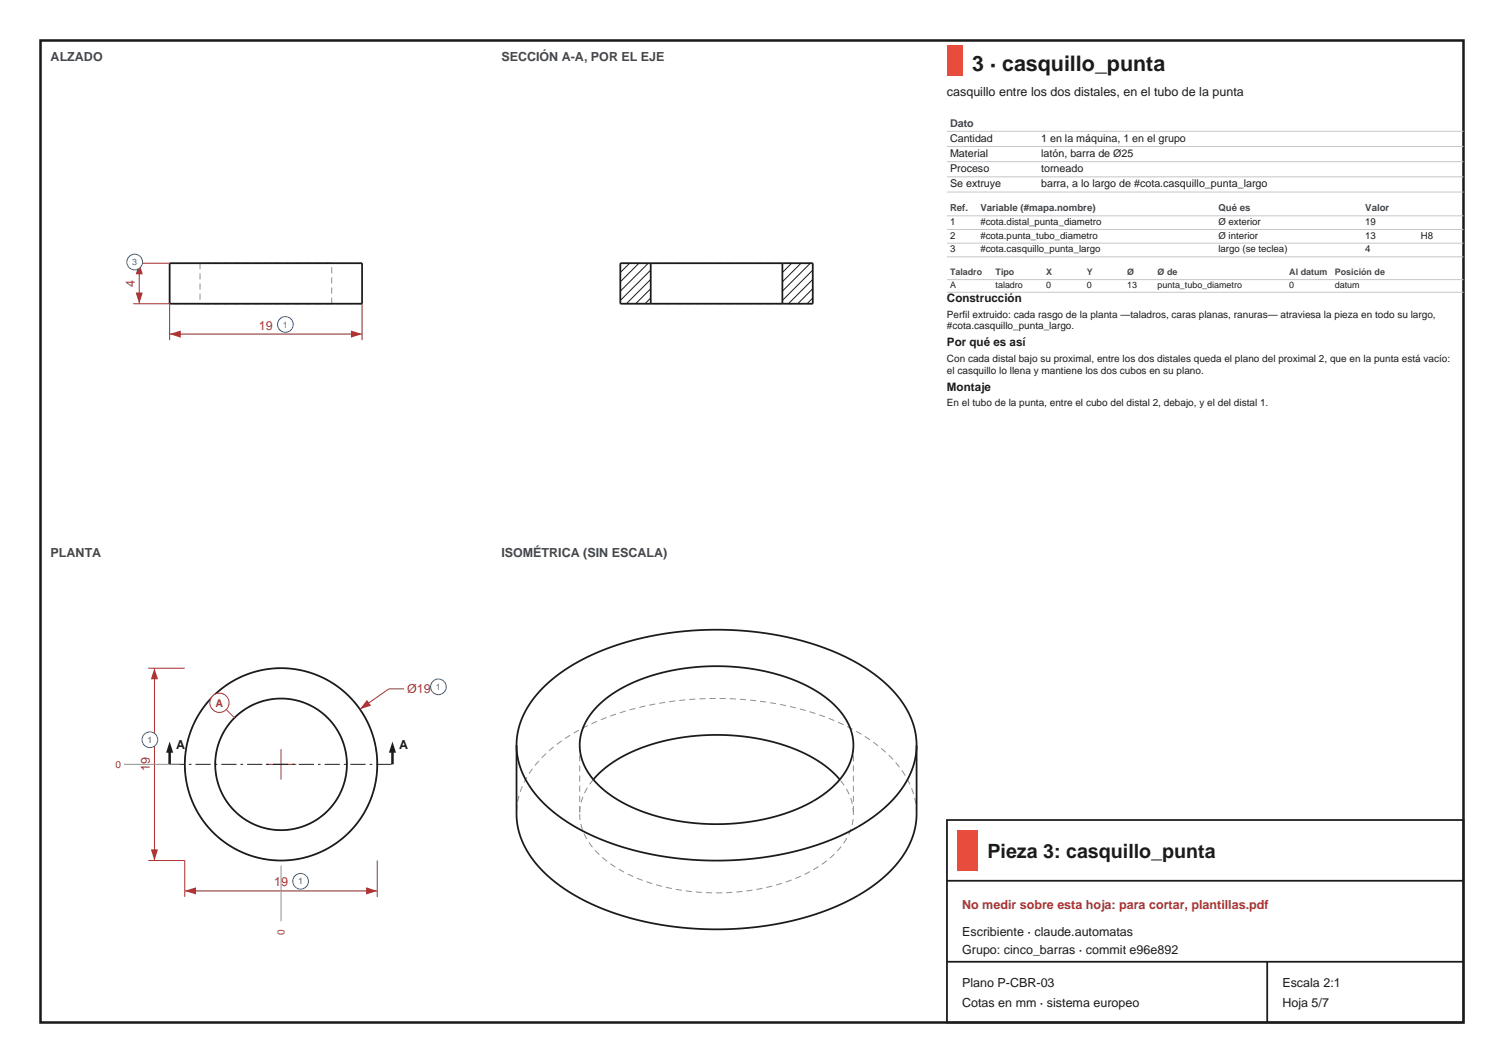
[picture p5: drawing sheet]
<svg xmlns="http://www.w3.org/2000/svg" width="297mm" height="210mm" viewBox="0 0 297 210" stroke-linecap="round" stroke-linejoin="round" font-family="sans-serif">
<defs><g id="words">
<text font-size="4.2" fill="#1b1b1b" x="192" y="14">3 · casquillo_punta</text>
<text font-size="3.9" fill="#1b1b1b" x="195" y="169.5">Pieza 3: casquillo_punta</text>
<g font-size="2.5" fill="#41464d">
<text x="10" y="12">ALZADO</text>
<text x="99" y="12">SECCIÓN A-A, POR EL EJE</text>
<text x="10" y="110">PLANTA</text>
<text x="99" y="110">ISOMÉTRICA (SIN ESCALA)</text>
</g>
<g font-size="2.5" fill="#1b1b1b">
<text x="187" y="19">casquillo entre los dos distales, en el tubo de la punta</text>
<text x="34.8" y="148">A</text>
<text x="78.8" y="148">A</text>
<text x="190" y="185">Escribiente · claude.automatas</text>
<text x="190" y="188.5">Grupo: cinco_barras · commit e96e892</text>
<text x="190" y="195">Plano P-CBR-03</text>
<text x="253.2" y="195">Escala 2:1</text>
<text x="190" y="199">Cotas en mm · sistema europeo</text>
<text x="253.2" y="199">Hoja 5/7</text>
</g>
<g font-size="2.5" fill="#b03030">
<text x="26.6" y="56.7" transform="rotate(-90 26.6 56.7)">4</text>
<text x="51.1" y="65.1">19</text>
<text x="80.4" y="136.9">Ø19</text>
<text x="29.6" y="152.4" transform="rotate(-90 29.6 152.4)">19</text>
<text x="54.1" y="175.1">19</text>
<text x="190" y="179.5">No medir sobre esta hoja: para cortar, plantillas.pdf</text>
</g>
<g font-size="2.3" fill="#1b1b1b">
<text x="187" y="59.7">Construcción</text>
<text x="187" y="68.4">Por qué es así</text>
<text x="187" y="77.1">Montaje</text>
</g>
<text font-size="2.1" fill="#41464d" x="187.6" y="25">Dato</text>
<g font-size="2.1" fill="#1b1b1b">
<text x="187.6" y="28">Cantidad</text>
<text x="205.6" y="28">1 en la máquina, 1 en el grupo</text>
<text x="187.6" y="31">Material</text>
<text x="187.6" y="34">Proceso</text>
<text x="205.6" y="31">latón, barra de Ø25</text>
<text x="205.6" y="34">torneado</text>
<text x="187.6" y="37">Se extruye</text>
<text x="205.6" y="37">barra, a lo largo de #cota.casquillo_punta_largo</text>
</g>
<text font-size="2.1" fill="#b03030" x="42.6" y="139.6">A</text>
<g font-size="2" fill="#1b1b1b">
<text x="187" y="62.7">Perfil extruido: cada rasgo de la planta —taladros, caras planas, ranuras— atraviesa la pieza en todo su largo,</text>
<text x="187" y="65.1">#cota.casquillo_punta_largo.</text>
<text x="187" y="71.4">Con cada distal bajo su proximal, entre los dos distales queda el plano del proximal 2, que en la punta está vacío:</text>
<text x="187" y="73.8">el casquillo lo llena y mantiene los dos cubos en su plano.</text>
<text x="187" y="80.1">En el tubo de la punta, entre el cubo del distal 2, debajo, y el del distal 1.</text>
</g>
<g font-size="2" fill="#b03030">
<text x="22.8" y="151.7">0</text>
<text x="56.2" y="184.7" transform="rotate(-90 56.2 184.7)">0</text>
</g>
<g font-size="1.9" fill="#41464d">
<text x="187.6" y="41.7">Ref.</text>
<text x="193.6" y="41.7">Variable (#mapa.nombre)</text>
<text x="240.6" y="41.7">Qué es</text>
<text x="269.6" y="41.7">Valor</text>
</g>
<g font-size="1.9" fill="#1b1b1b">
<text x="187.6" y="44.4">1</text>
<text x="187.6" y="47.1">2</text>
<text x="193.6" y="44.4">#cota.distal_punta_diametro</text>
<text x="193.6" y="47.1">#cota.punta_tubo_diametro</text>
<text x="240.6" y="44.4">Ø exterior</text>
<text x="240.6" y="47.1">Ø interior</text>
<text x="269.6" y="44.4">19</text>
<text x="269.6" y="47.1">13</text>
<text x="280.6" y="47.1">H8</text>
<text x="187.6" y="49.8">3</text>
<text x="193.6" y="49.8">#cota.casquillo_punta_largo</text>
<text x="240.6" y="49.8">largo (se teclea)</text>
<text x="269.6" y="49.8">4</text>
</g>
<g font-size="1.8" fill="#1b5fb0">
<text x="26.1" y="52.4">3</text>
<text x="55.9" y="64.7">1</text>
<text x="86.1" y="136.3">1</text>
<text x="29.1" y="146.7">1</text>
<text x="58.9" y="174.7">1</text>
</g>
<g font-size="1.8" fill="#41464d">
<text x="187.6" y="54.3">Taladro</text>
<text x="196.6" y="54.3">Tipo</text>
<text x="206.6" y="54.3">X</text>
<text x="214.6" y="54.3">Y</text>
<text x="222.6" y="54.3">Ø</text>
<text x="228.6" y="54.3">Ø de</text>
<text x="254.6" y="54.3">Al datum</text>
<text x="263.6" y="54.3">Posición de</text>
</g>
<g font-size="1.8" fill="#1b1b1b">
<text x="187.6" y="56.8">A</text>
<text x="196.6" y="56.8">taladro</text>
<text x="206.6" y="56.8">0</text>
<text x="214.6" y="56.8">0</text>
<text x="222.6" y="56.8">13</text>
<text x="228.6" y="56.8">punta_tubo_diametro</text>
<text x="254.6" y="56.8">0</text>
<text x="263.6" y="56.8">datum</text>
</g>
</g></defs>
<path d="M8 8h281v194h-281z" fill="none" stroke="#1b1b1b" stroke-width=".5"/>
<path d="M39.5 60h26M39.5 52h26M39.5 52v8M65.5 60v-8M65.5 60h-26M65.5 52h-26M71.5 60h-38M71.5 52h-38" fill="none" stroke="#8a8f96" stroke-width=".2" stroke-dasharray="1.2 .8" stroke-linecap="butt"/>
<path d="M33.5 52h38v8h-38z" fill="none" stroke="#1b1b1b" stroke-width=".35"/>
<path d="M33.5 60v7.2M71.5 60v7.2M33.5 66h38" fill="none" stroke="#b03030" stroke-width=".2"/>
<g fill="#b03030">
<path d="M33.5 66l2.2-.7v1.4z"/>
<path d="M69.3 65.3l2.2 .7-2.2 .7z"/>
</g>
<circle cx="56.4" cy="64.1" r="1.55" fill="#fff" stroke="#1b5fb0" stroke-width=".2"/>
<path d="M26.3 60h7.2M26.3 52h7.2M27.5 52v8" fill="none" stroke="#b03030" stroke-width=".2"/>
<g fill="#b03030">
<path d="M26.8 57.8h1.4l-.7 2.2z"/>
<path d="M27.5 52l.7 2.2h-1.4z"/>
</g>
<circle cx="26.6" cy="51.8" r="1.55" fill="#fff" stroke="#1b5fb0" stroke-width=".2"/>
<g fill="none" stroke="#1b1b1b" stroke-width=".2">
<path d="M124.3 52l-1.8 1.8M126.2 52l-3.7 3.7M128 52l-5.5 5.5M128.5 53.4l-6 6M128.5 55.2l-4.8 4.8M128.5 57l-3 3M128.5 58.9l-1.1 1.1M156.3 52l-1.8 1.8M158.2 52l-3.7 3.7M160 52l-5.5 5.5M160.5 53.4l-6 6M160.5 55.2l-4.8 4.8"/>
<path d="M160.5 57l-3 3M160.5 58.9l-1.1 1.1"/>
</g>
<path d="M160.5 60h-38M160.5 52h-38M68.5 151l-.2-2.4-.8-2.6-1.2-2.3-1.6-1.9-1.9-1.6-2.3-1.2-2.6-.8-2.4-.2-2.4 .2-2.6 .8-2.3 1.2-1.9 1.6-1.6 1.9-1.2 2.3-.8 2.6-.2 2.4 .2 2.4 .8 2.6 1.2 2.3 1.6 1.9 1.9 1.6 2.3 1.2 2.6 .8 2.4 .2 2.4-.2 2.6-.8 2.3-1.2 1.9-1.6 1.6-1.9 1.2-2.3 .8-2.6 .2-2.4M74.5 151a19 19 0 0 0-28.2-16.6 19 19 0 0 0-1 32.6 19 19 0 0 0 29.2-14.8v-1.2" fill="none" stroke="#8a8f96" stroke-width=".2" stroke-dasharray="1.2 .8" stroke-linecap="butt"/>
<g fill="none" stroke="#1b1b1b" stroke-width=".35">
<path d="M128.5 60h26M128.5 52h26M128.5 52h-6v8h6M128.5 52v8M154.5 52h6v8h-6M154.5 52v8"/>
<circle cx="55.5" cy="151" r="13"/>
<circle cx="55.5" cy="151" r="19"/>
</g>
<path d="M36.5 170v7.2M36.5 176h38M74.5 170v7.2" fill="none" stroke="#b03030" stroke-width=".2"/>
<g fill="#b03030">
<path d="M36.5 176l2.2-.7v1.4z"/>
<path d="M72.3 175.3l2.2 .7-2.2 .7z"/>
</g>
<circle cx="59.4" cy="174.1" r="1.55" fill="#fff" stroke="#1b5fb0" stroke-width=".2"/>
<path d="M29.3 132h7.2M30.5 132v38M29.3 170h7.2" fill="none" stroke="#b03030" stroke-width=".2"/>
<g fill="#b03030">
<path d="M29.8 167.8h1.4l-.7 2.2z"/>
<path d="M30.5 132l.7 2.2h-1.4z"/>
</g>
<circle cx="29.6" cy="146.1" r="1.55" fill="#fff" stroke="#1b5fb0" stroke-width=".2"/>
<path d="M52.5 151h6M55.5 148v6" fill="none" stroke="#b03030" stroke-width=".2"/>
<path d="M33.5 151h44" fill="none" stroke="#1b1b1b" stroke-width=".2" stroke-dasharray="3 .8 .5 .8" stroke-linecap="butt"/>
<path d="M33.5 148.5v2.5" fill="none" stroke="#1b1b1b" stroke-width=".5"/>
<path d="M33.5 146.5l.7 2.2h-1.4z" fill="#1b1b1b"/>
<path d="M77.5 148.5v2.5" fill="none" stroke="#1b1b1b" stroke-width=".5"/>
<path d="M77.5 146.5l.7 2.2h-1.4z" fill="#1b1b1b"/>
<path d="M79.8 136.1h-3l-5.7 4" fill="none" stroke="#b03030" stroke-width=".2"/>
<path d="M72.5 138.3l.8 1.1-2.2 .7z" fill="#b03030"/>
<circle cx="86.6" cy="135.7" r="1.55" fill="#fff" stroke="#1b5fb0" stroke-width=".2"/>
<path d="M44.7 140.2l1.6 1.6" fill="none" stroke="#b03030" stroke-width=".2"/>
<circle cx="43.3" cy="138.8" r="1.9" fill="#fff" stroke="#b03030" stroke-width=".2"/>
<path d="M24.5 151h11M55.5 171v11" fill="none" stroke="#8a8f96" stroke-width=".2"/>
<path d="M114.5 147.2v13.6M117.2 154a10.6 10.6 0 0 0-2.7 6.8M168.5 147.2v13.6M114.5 160.8a12.6 12.6 0 0 0 6 9.8l1.9 1.3 2.1 1 4.7 1.8 5.4 1.2 5.5 .5 5.5-.2 5.5-.8 5-1.5 2.4-1 2.1-1.1M160.6 171.8l1.3-.8a13.5 13.5 0 0 0 6.6-9.3v-.9M168.5 160.8a10.6 10.6 0 0 0-2.7-6.8M181 160.8a17.4 17.4 0 0 0-7.2-13.1l-3.3-2.4-3.6-2-4.2-1.8-4.5-1.4-4.8-1.1-4.9-.7-5.3-.3-4.9 .1-5.2 .4-4.9 .8-4.8 1.2-4.4 1.6-4 1.8-3.5 2-3 2.4-2.6 2.7a15.5 15.5 0 0 0-3.9 9.8" fill="none" stroke="#8a8f96" stroke-width=".2" stroke-dasharray="1.2 .8" stroke-linecap="butt"/>
<path d="M118 139.5l1.8-1.6 2.1-1.5 2.3-1.2 2.7-1.1 2.8-.9 3.1-.8 3.2-.5 3.2-.2 3.2-.1 3.2 .2 3.2 .4 3.1 .6 2.8 .8 2.7 1 2.7 1.3 2.2 1.3a12.9 12.9 0 0 1 6.2 9.7 12.4 12.4 0 0 1-5.9 10.1l-2 1.2-2.3 1.2-2.5 1-2.7 .9-2.9 .7-2.8 .4-5.9 .4-3.2-.1-2.9-.3-2.8-.5-2.9-.6-2.5-.8-2.4-1-2.4-1.2-1.9-1.3a12.6 12.6 0 0 1-6-9.8 11.1 11.1 0 0 1 3.5-7.7zM102 147.2v13.6a17.4 17.4 0 0 0 7.2 13.1l3.3 2.4 3.6 2 4 1.7 4.8 1.5 4.8 1.1 4.9 .6 5 .4 5.2-.1 5.3-.4 4.9-.9 4.5-1.1 4.4-1.5 4-1.8 3.5-2.1 3-2.3 2.7-2.7a15.5 15.5 0 0 0 3.9-9.9v-13.6M102 147.2a17.4 17.4 0 0 0 7.2 13.1l3.3 2.4 3.6 2 4.3 1.8 4.5 1.4 4.8 1.1 4.9 .7 5.3 .3 4.9-.1 5.3-.4 4.9-.8 4.5-1.2 4.4-1.5 4-1.8 3.5-2.1 3-2.3 2.7-2.7a15.5 15.5 0 0 0 3.9-9.9M102 147.2a17.4 17.4 0 0 1 7.2-13.1l3.3-2.4 3.6-1.9 4.2-1.8 4.5-1.5 4.8-1 4.9-.7 5-.4 5.2 .1 5.2 .4 4.9 .8 4.8 1.2 4.4 1.6 4 1.8 3.5 2.1 3 2.3 2.6 2.7a15.5 15.5 0 0 1 3.9 9.8M117.2 154a26.4 26.4 0 0 1 13.9-7.6l4-.8 4.4-.4h4.3l4.1 .4 4 .8 3.7 1.1 3.5 1.4 3 1.8a18.3 18.3 0 0 1 3.7 3.3" fill="none" stroke="#1b1b1b" stroke-width=".35"/>
<path d="M187 9h3v6h-3z" fill-rule="evenodd" fill="#e74c3c"/>
<path d="M187 25.9h102M187 28.9h102M187 31.9h102M187 34.9h102M187 37.9h102M187 42.6h102M187 45.3h102M187 48h102M187 50.7h102M187 55.2h102M187 57.7h102" fill="none" stroke="#c4c7cc" stroke-width=".2"/>
<path d="M187 162h102v40h-102zM187 174h102M187 190h102M250.2 190v12" fill="none" stroke="#1b1b1b" stroke-width=".35"/>
<path d="M189 164h4v8h-4z" fill-rule="evenodd" fill="#e74c3c"/>
<use href="#words"/>
</svg>
